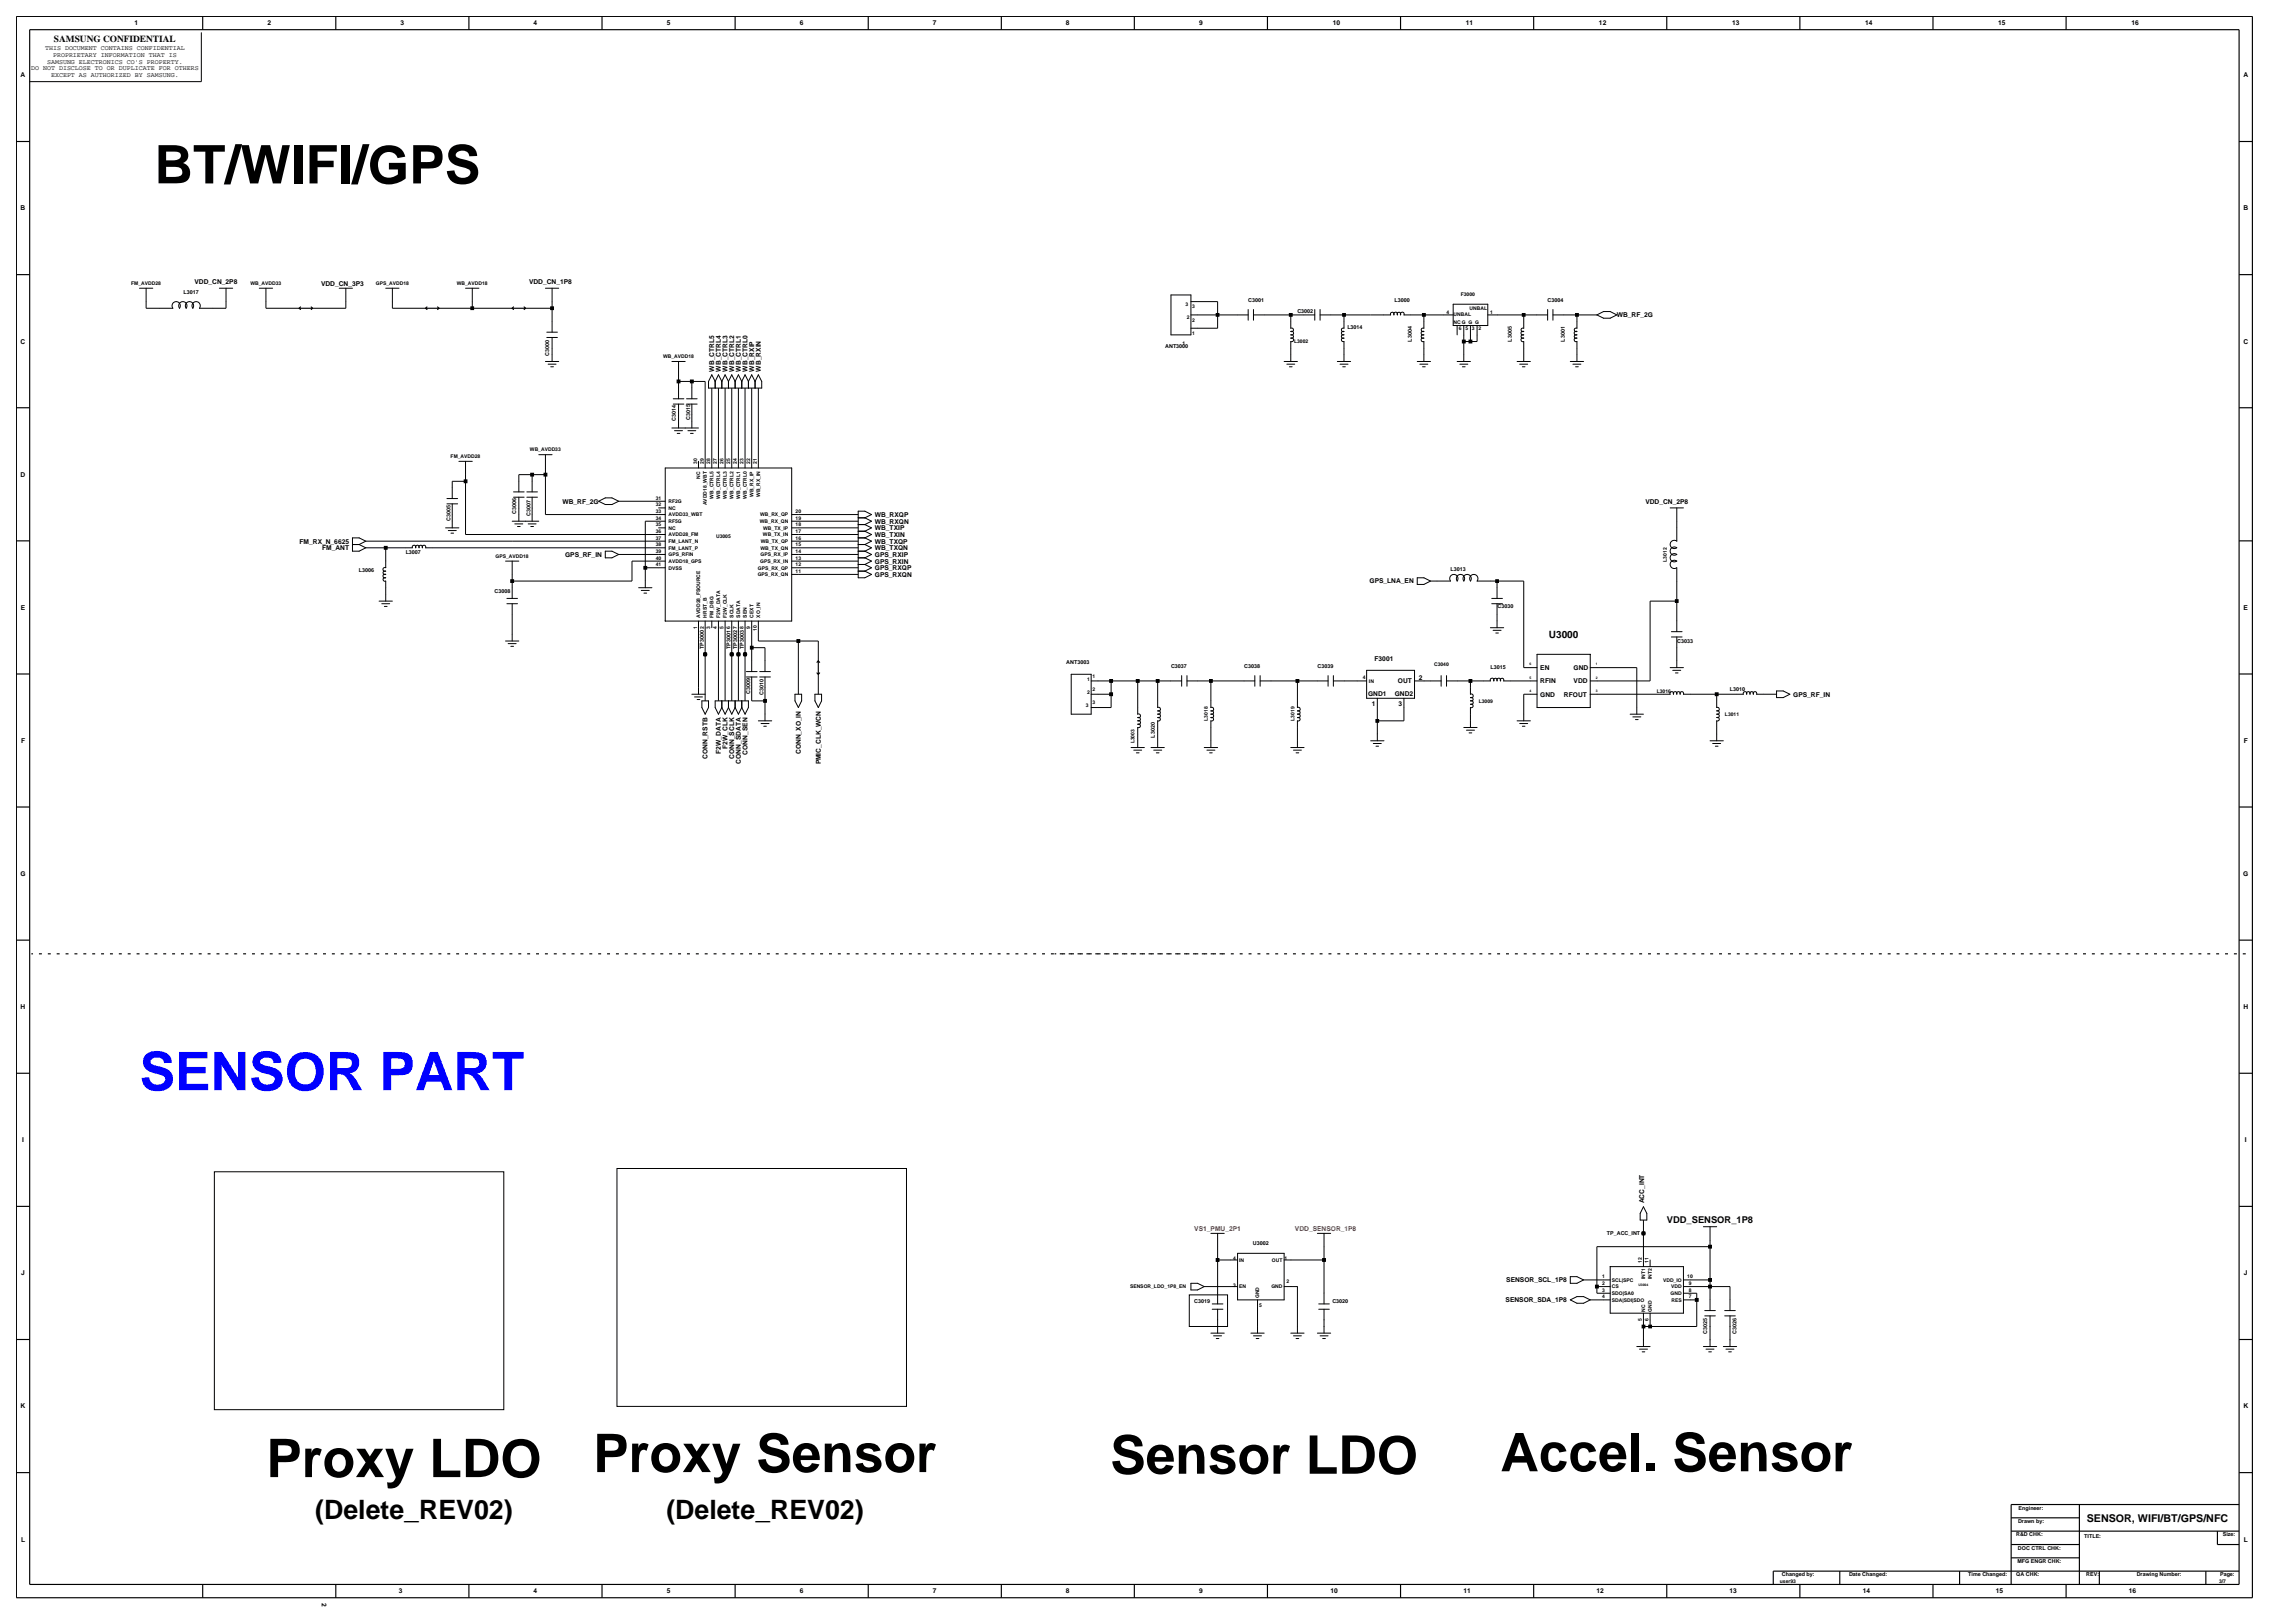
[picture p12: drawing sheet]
<svg xmlns="http://www.w3.org/2000/svg" width="420mm" height="297mm" viewBox="0 0 420 297" stroke-linecap="round" stroke-linejoin="round" font-family="sans-serif">
<defs><g id="words">
<g font-size="9.8">
<text x="28.3" y="33.6">BT/WIFI/GPS</text>
<text x="108.6" y="269.4">Proxy Sensor</text>
<text x="203.2" y="269.7">Sensor LDO</text>
<text x="274.6" y="269.2">Accel. Sensor</text>
<text x="48.7" y="270.3">Proxy LDO</text>
</g>
<text font-size="9.8" fill="#00f" x="25.5" y="199.5">SENSOR PART</text>
<g font-size="4.9">
<text x="57.7" y="278">(Delete_REV02)</text>
<text x="121.9" y="278">(Delete_REV02)</text>
</g>
<text font-size="2" x="381.9" y="278.4">SENSOR, WIFI/BT/GPS/NFC</text>
<text font-size="1.8" x="283.5" y="116.7">U3000</text>
<g font-size="1.7">
<text x="9.9" y="7.7">SAMSUNG CONFIDENTIAL</text>
<text x="305.1" y="223.9">VDD_SENSOR_1P8</text>
</g>
<g font-size="1.2">
<text x="24.6" y="4.7">1</text>
<text x="48.9" y="4.7">2</text>
<text x="73.3" y="4.7">3</text>
<text x="97.6" y="4.7">4</text>
<text x="122" y="4.7">5</text>
<text x="146.4" y="4.7">6</text>
<text x="170.7" y="4.7">7</text>
<text x="195.1" y="4.7">8</text>
<text x="219.4" y="4.7">9</text>
<text x="243.9" y="4.7">10</text>
<text x="268.3" y="4.7">11</text>
<text x="292.6" y="4.7">12</text>
<text x="317" y="4.7">13</text>
<text x="341.3" y="4.7">14</text>
<text x="365.7" y="4.7">15</text>
<text x="390.1" y="4.7">16</text>
<text x="8.2" y="9.2">THIS DOCUMENT CONTAINS CONFIDENTIAL</text>
<text x="8.6" y="11.6">SAMSUNG ELECTRONICS CO'S PROPERTY.</text>
<text x="9.7" y="10.4">PROPRIETARY INFORMATION THAT IS</text>
<text x="3.8" y="14.2">A</text>
<text x="5.7" y="12.8">DO NOT DISCLOSE TO OR DUPLICATE FOR OTHERS</text>
<text x="9.3" y="14.1">EXCEPT AS AUTHORIZED BY SAMSUNG.</text>
<text x="410.5" y="14.2">A</text>
<text x="3.8" y="38.5">B</text>
<text x="410.5" y="38.5">B</text>
<text x="35.6" y="52">VDD_CN_2P8</text>
<text x="58.7" y="52.3">VDD_CN_3P3</text>
<text x="96.8" y="52">VDD_CN_1P8</text>
<text x="295.9" y="58.1">WB_RF_2G</text>
<text x="3.8" y="62.9">C</text>
<text x="410.5" y="62.9">C</text>
<text x="130.7" y="68" transform="rotate(-90 130.7 68)">WB_CTRL5</text>
<text x="131.9" y="68" transform="rotate(-90 131.9 68)">WB_CTRL4</text>
<text x="133.1" y="68" transform="rotate(-90 133.1 68)">WB_CTRL3</text>
<text x="134.4" y="68" transform="rotate(-90 134.4 68)">WB_CTRL2</text>
<text x="135.6" y="68" transform="rotate(-90 135.6 68)">WB_CTRL1</text>
<text x="136.8" y="68" transform="rotate(-90 136.8 68)">WB_CTRL0</text>
<text x="138" y="68" transform="rotate(-90 138 68)">WB_RXIP</text>
<text x="139.2" y="68" transform="rotate(-90 139.2 68)">WB_RXIN</text>
<text x="3.8" y="87.2">D</text>
<text x="102.9" y="92.2">WB_RF_2G</text>
<text x="160.1" y="95.8">WB_RXQN</text>
<text x="160.1" y="94.6">WB_RXQP</text>
<text x="301.1" y="92.2">VDD_CN_2P8</text>
<text x="54.8" y="99.5">FM_RX_N_6625</text>
<text x="59" y="100.7">FM_ANT</text>
<text x="103.4" y="101.9">GPS_RF_IN</text>
<text x="160.1" y="101.9">GPS_RXIP</text>
<text x="160.1" y="100.7">WB_TXQN</text>
<text x="160.1" y="99.5">WB_TXQP</text>
<text x="160.1" y="98.2">WB_TXIN</text>
<text x="160.1" y="97">WB_TXIP</text>
<text x="160.1" y="105.5">GPS_RXQN</text>
<text x="160.1" y="104.3">GPS_RXQP</text>
<text x="160.1" y="103.1">GPS_RXIN</text>
<text x="250.6" y="106.8">GPS_LNA_EN</text>
<text x="3.8" y="111.6">E</text>
<text x="410.6" y="111.6">E</text>
<text x="251.6" y="120.9">F3001</text>
<text x="255.8" y="125">OUT</text>
<text x="259.7" y="124.4">2</text>
<text x="281.9" y="125">RFIN</text>
<text x="281.9" y="122.6">EN</text>
<text x="288" y="125">VDD</text>
<text x="288" y="122.6">GND</text>
<text x="250.4" y="127.3">GND1</text>
<text x="251.1" y="129.2">1</text>
<text x="255.2" y="127.3">GND2</text>
<text x="256" y="129.2">3</text>
<text x="281.9" y="127.5">GND</text>
<text x="286.2" y="127.5">RFOUT</text>
<text x="328.2" y="127.5">GPS_RF_IN</text>
<text x="3.8" y="135.9">F</text>
<text x="131.9" y="137.9" transform="rotate(-90 131.9 137.9)">F2W_DATA</text>
<text x="133.1" y="137.1" transform="rotate(-90 133.1 137.1)">F2W_CLK</text>
<text x="146.5" y="138" transform="rotate(-90 146.5 138)">CONN_XO_IN</text>
<text x="410.6" y="135.9">F</text>
<text x="129.5" y="138.9" transform="rotate(-90 129.5 138.9)">CONN_RSTB</text>
<text x="134.4" y="138.9" transform="rotate(-90 134.4 138.9)">CONN_SCLK</text>
<text x="135.6" y="139.8" transform="rotate(-90 135.6 139.8)">CONN_SDATA</text>
<text x="136.8" y="138.1" transform="rotate(-90 136.8 138.1)">CONN_SEN</text>
<text x="150.2" y="139.9" transform="rotate(-90 150.2 139.9)">PMIC_CLK_WCN</text>
<text x="3.7" y="160.3">G</text>
<text x="410.5" y="160.3">G</text>
<text x="3.8" y="184.7">H</text>
<text x="410.5" y="184.7">H</text>
<text x="4" y="209">I</text>
<text x="410.8" y="209">I</text>
<text x="300.9" y="220.2" transform="rotate(-90 300.9 220.2)">ACC_INT</text>
<text x="3.9" y="233.4">J</text>
<text x="410.6" y="233.4">J</text>
<text x="275.5" y="238.3">SENSOR_SDA_1P8</text>
<text x="275.7" y="234.6">SENSOR_SCL_1P8</text>
<text x="3.8" y="257.7">K</text>
<text x="410.5" y="257.7">K</text>
<text x="3.8" y="282.1">L</text>
<text x="410.6" y="282.1">L</text>
<text x="58.9" y="293.3" transform="rotate(90 58.9 293.3)">2</text>
<text x="73" y="291.5">3</text>
<text x="97.6" y="291.6">4</text>
<text x="122" y="291.6">5</text>
<text x="146.4" y="291.6">6</text>
<text x="170.7" y="291.6">7</text>
<text x="195.1" y="291.6">8</text>
<text x="219.4" y="291.6">9</text>
<text x="243.5" y="291.6">10</text>
<text x="267.8" y="291.6">11</text>
<text x="292.2" y="291.6">12</text>
<text x="316.5" y="291.6">13</text>
<text x="340.9" y="291.6">14</text>
<text x="365.2" y="291.6">15</text>
<text x="389.6" y="291.6">16</text>
</g>
<g font-size="1.2" fill="#f00">
<text x="218.6" y="225.2">VS1_PMU_2P1</text>
<text x="237" y="225.2">VDD_SENSOR_1P8</text>
</g>
<g font-size="1">
<text x="33.6" y="53.8">L3017</text>
<text x="228.4" y="55.2">C3001</text>
<text x="237.4" y="57.3">C3002</text>
<text x="255.2" y="55.2">L3000</text>
<text x="283.2" y="55.2">C3004</text>
<text x="100.5" y="65.1" transform="rotate(-90 100.5 65.1)">C3000</text>
<text x="213.2" y="63.7">ANT3000</text>
<text x="246.6" y="60.1">L3014</text>
<text x="258.4" y="62.5" transform="rotate(-90 258.4 62.5)">L3004</text>
<text x="276.6" y="62.5" transform="rotate(-90 276.6 62.5)">L3005</text>
<text x="286.4" y="62.5" transform="rotate(-90 286.4 62.5)">L3001</text>
<text x="123.7" y="77" transform="rotate(-90 123.7 77)">C3014</text>
<text x="126.3" y="76.8" transform="rotate(-90 126.3 76.8)">C3015</text>
<text x="82.5" y="95.4" transform="rotate(-90 82.5 95.4)">C3005</text>
<text x="94.4" y="94" transform="rotate(-90 94.4 94)">C3006</text>
<text x="97.1" y="94.5" transform="rotate(-90 97.1 94.5)">C3007</text>
<text x="74.2" y="101.5">L3007</text>
<text x="65.7" y="104.6">L3006</text>
<text x="265.4" y="104.6">L3013</text>
<text x="90.5" y="108.6">C3008</text>
<text x="274" y="111.3">C3030</text>
<text x="128.8" y="118.8" transform="rotate(-90 128.8 118.8)">TP3000</text>
<text x="133.7" y="118.8" transform="rotate(-90 133.7 118.8)">TP3001</text>
<text x="134.9" y="118.8" transform="rotate(-90 134.9 118.8)">TP3002</text>
<text x="136.1" y="118.8" transform="rotate(-90 136.1 118.8)">TP3003</text>
<text x="306.9" y="117.7">C3033</text>
<text x="195.1" y="121.5">ANT3003</text>
<text x="214.3" y="122.2">C3037</text>
<text x="227.7" y="122.2">C3038</text>
<text x="241.1" y="122.2">C3039</text>
<text x="272.8" y="122.4">L3015</text>
<text x="137.3" y="127" transform="rotate(-90 137.3 127)">C3009</text>
<text x="139.7" y="127.2" transform="rotate(-90 139.7 127.2)">C3010</text>
<text x="316.6" y="126.4">L3010</text>
<text x="211.4" y="135" transform="rotate(-90 211.4 135)">L3020</text>
<text x="229.3" y="227.8">U3002</text>
<text x="294.1" y="226">TP_ACC_INT</text>
<text x="218.6" y="238.5">C3019</text>
<text x="243.8" y="238.5">C3020</text>
<text x="312.4" y="244.1" transform="rotate(-90 312.4 244.1)">C3025</text>
<text x="317.8" y="244.1" transform="rotate(-90 317.8 244.1)">C3026</text>
<text x="369" y="281.1">R&amp;D CHK:</text>
<text x="369.3" y="278.7">Drawn by:</text>
<text x="369.4" y="276.3">Engineer:</text>
<text x="381.4" y="281.4">TITLE:</text>
<text x="406.8" y="281.1">Size:</text>
<text x="369.2" y="286">MFG ENGR CHK:</text>
<text x="369.3" y="283.6">DOC CTRL CHK:</text>
<text x="326.1" y="288.5">Changed by:</text>
<text x="338.4" y="288.5">Date Changed:</text>
<text x="360.2" y="288.5">Time Changed:</text>
<text x="369" y="288.5">QA CHK:</text>
<text x="381.8" y="288.5">REV:</text>
<text x="391" y="288.5">Drawing Number:</text>
<text x="406.3" y="288.5">Page:</text>
</g>
<g font-size=".9">
<text x="24" y="52.2">FM_AVDD28</text>
<text x="45.8" y="52.2">WB_AVDD33</text>
<text x="68.8" y="52.2">GPS_AVDD18</text>
<text x="83.6" y="52.2">WB_AVDD18</text>
<text x="217" y="55.9">3</text>
<text x="217.2" y="58.3">2</text>
<text x="218.2" y="58.8">2</text>
<text x="218.2" y="56.4">3</text>
<text x="264.7" y="57.4">4</text>
<text x="266" y="59.3">NC G G G</text>
<text x="266" y="57.9">UNBAL</text>
<text x="267.3" y="54.3">F3000</text>
<text x="269" y="56.6">UNBAL</text>
<text x="272.7" y="57.4">1</text>
<text x="121.3" y="65.6">WB_AVDD18</text>
<text x="216.4" y="63.1">1</text>
<text x="218.2" y="61.3">1</text>
<text x="236.8" y="62.8">L3002</text>
<text x="266.9" y="60.4">6</text>
<text x="268.2" y="60.4">5</text>
<text x="269.4" y="60.4">3</text>
<text x="270.6" y="60.4">2</text>
<text x="82.5" y="83.8">FM_AVDD28</text>
<text x="97" y="82.6">WB_AVDD33</text>
<text x="127.6" y="84.9" transform="rotate(-90 127.6 84.9)">30</text>
<text x="128.2" y="87.6" transform="rotate(-90 128.2 87.6)">NC</text>
<text x="128.8" y="84.9" transform="rotate(-90 128.8 84.9)">29</text>
<text x="130" y="84.9" transform="rotate(-90 130 84.9)">28</text>
<text x="131.2" y="84.9" transform="rotate(-90 131.2 84.9)">27</text>
<text x="132.4" y="84.9" transform="rotate(-90 132.4 84.9)">26</text>
<text x="133.6" y="84.9" transform="rotate(-90 133.6 84.9)">25</text>
<text x="134.9" y="84.9" transform="rotate(-90 134.9 84.9)">24</text>
<text x="136.1" y="84.9" transform="rotate(-90 136.1 84.9)">23</text>
<text x="137.3" y="84.9" transform="rotate(-90 137.3 84.9)">22</text>
<text x="138.5" y="84.9" transform="rotate(-90 138.5 84.9)">21</text>
<text x="120" y="93.9">33</text>
<text x="120" y="95.1">34</text>
<text x="120" y="91.4">31</text>
<text x="120" y="92.7">32</text>
<text x="122.3" y="94.5">AVDD33_WBT</text>
<text x="122.3" y="95.7">RF5G</text>
<text x="122.3" y="92.1">RF2G</text>
<text x="122.3" y="93.3">NC</text>
<text x="129.4" y="92.5" transform="rotate(-90 129.4 92.5)">AVDD18_WBT</text>
<text x="130.6" y="91.2" transform="rotate(-90 130.6 91.2)">WB_CTRL5</text>
<text x="131.8" y="91.2" transform="rotate(-90 131.8 91.2)">WB_CTRL4</text>
<text x="133" y="91.2" transform="rotate(-90 133 91.2)">WB_CTRL3</text>
<text x="134.2" y="91.2" transform="rotate(-90 134.2 91.2)">WB_CTRL2</text>
<text x="135.5" y="91.2" transform="rotate(-90 135.5 91.2)">WB_CTRL1</text>
<text x="136.7" y="91.2" transform="rotate(-90 136.7 91.2)">WB_CTRL0</text>
<text x="137.9" y="90.9" transform="rotate(-90 137.9 90.9)">WB_RX_IP</text>
<text x="139.1" y="95.7">WB_RX_QN</text>
<text x="139.1" y="91" transform="rotate(-90 139.1 91)">WB_RX_IN</text>
<text x="139.1" y="94.5">WB_RX_QP</text>
<text x="145.6" y="95.1">19</text>
<text x="145.6" y="93.9">20</text>
<text x="120" y="96.3">35</text>
<text x="120" y="97.5">36</text>
<text x="120" y="98.8">37</text>
<text x="120" y="100">38</text>
<text x="120" y="101.2">39</text>
<text x="122.3" y="96.9">NC</text>
<text x="122.3" y="98.1">AVDD28_FM</text>
<text x="122.3" y="99.4">FM_LANT_N</text>
<text x="122.3" y="100.6">FM_LANT_P</text>
<text x="122.3" y="101.8">GPS_RFIN</text>
<text x="131" y="98.4">U3005</text>
<text x="139.2" y="101.8">GPS_RX_IP</text>
<text x="139.2" y="100.6">WB_TX_QN</text>
<text x="139.2" y="99.4">WB_TX_QP</text>
<text x="139.6" y="98.1">WB_TX_IN</text>
<text x="139.7" y="96.9">WB_TX_IP</text>
<text x="145.6" y="101.2">14</text>
<text x="145.6" y="100">15</text>
<text x="145.6" y="98.8">16</text>
<text x="145.6" y="97.5">17</text>
<text x="145.6" y="96.3">18</text>
<text x="90.7" y="102.1">GPS_AVDD18</text>
<text x="120" y="102.4">40</text>
<text x="120" y="103.6">41</text>
<text x="122.3" y="103">AVDD18_GPS</text>
<text x="122.3" y="104.2">DVSS</text>
<text x="138.7" y="105.4">GPS_RX_QN</text>
<text x="138.7" y="104.2">GPS_RX_QP</text>
<text x="139.1" y="103">GPS_RX_IN</text>
<text x="145.6" y="104.8">11</text>
<text x="145.6" y="103.6">12</text>
<text x="145.6" y="102.4">13</text>
<text x="305.1" y="102.8" transform="rotate(-90 305.1 102.8)">L3012</text>
<text x="128.2" y="113" transform="rotate(-90 128.2 113)">AVDD28_FSOURCE</text>
<text x="129.4" y="113" transform="rotate(-90 129.4 113)">HRST_B</text>
<text x="130.6" y="113" transform="rotate(-90 130.6 113)">FM_DBG</text>
<text x="131.8" y="113" transform="rotate(-90 131.8 113)">F2W_DATA</text>
<text x="133" y="113" transform="rotate(-90 133 113)">F2W_CLK</text>
<text x="134.2" y="113" transform="rotate(-90 134.2 113)">SCLK</text>
<text x="135.5" y="113" transform="rotate(-90 135.5 113)">SDATA</text>
<text x="136.7" y="113" transform="rotate(-90 136.7 113)">SEN</text>
<text x="137.9" y="113" transform="rotate(-90 137.9 113)">CEXT</text>
<text x="139.1" y="113" transform="rotate(-90 139.1 113)">XO_IN</text>
<text x="127.6" y="115.1" transform="rotate(-90 127.6 115.1)">1</text>
<text x="128.8" y="115.1" transform="rotate(-90 128.8 115.1)">2</text>
<text x="130" y="115.1" transform="rotate(-90 130 115.1)">3</text>
<text x="131.2" y="115.1" transform="rotate(-90 131.2 115.1)">4</text>
<text x="132.4" y="115.1" transform="rotate(-90 132.4 115.1)">5</text>
<text x="133.6" y="115.1" transform="rotate(-90 133.6 115.1)">6</text>
<text x="134.9" y="115.1" transform="rotate(-90 134.9 115.1)">7</text>
<text x="136.1" y="115.1" transform="rotate(-90 136.1 115.1)">8</text>
<text x="137.3" y="115.1" transform="rotate(-90 137.3 115.1)">9</text>
<text x="138.5" y="115.4" transform="rotate(-90 138.5 115.4)">10</text>
<text x="198.9" y="124.5">1</text>
<text x="199.9" y="124">1</text>
<text x="249.4" y="124.3">4</text>
<text x="250.5" y="124.9">IN</text>
<text x="262.4" y="121.9">C3040</text>
<text x="198.7" y="129.4">3</text>
<text x="198.9" y="127">2</text>
<text x="199.9" y="126.5">2</text>
<text x="199.9" y="128.9">3</text>
<text x="221" y="131.9" transform="rotate(-90 221 131.9)">L3018</text>
<text x="236.9" y="131.9" transform="rotate(-90 236.9 131.9)">L3019</text>
<text x="270.6" y="128.6">L3009</text>
<text x="303.2" y="126.7">L3016</text>
<text x="315.7" y="131">L3011</text>
<text x="207.7" y="136" transform="rotate(-90 207.7 136)">L3003</text>
<text x="225.7" y="230.6">4</text>
<text x="226.8" y="230.9">IN</text>
<text x="232.8" y="230.9">OUT</text>
<text x="235.1" y="230.6">1</text>
<text x="293.2" y="233.9">1</text>
<text x="300.5" y="231.1" transform="rotate(-90 300.5 231.1)">12</text>
<text x="301.7" y="231.1" transform="rotate(-90 301.7 231.1)">11</text>
<text x="308.8" y="233.9">10</text>
<text x="206.8" y="235.8">SENSOR_LDO_1P8_EN</text>
<text x="225.7" y="235.4">3</text>
<text x="226.8" y="235.8">EN</text>
<text x="230.4" y="239.1">5</text>
<text x="230.5" y="237.6" transform="rotate(-90 230.5 237.6)">GND</text>
<text x="232.7" y="235.8">GND</text>
<text x="235.4" y="234.8">2</text>
<text x="293.2" y="235.2">2</text>
<text x="293.2" y="236.4">3</text>
<text x="293.2" y="237.6">4</text>
<text x="295" y="235.8">CS</text>
<text x="295" y="237">SDO|SA0</text>
<text x="295" y="238.2">SDA|SDI|SDO</text>
<text x="295" y="234.5">SCL|SPC</text>
<text x="301.1" y="240" transform="rotate(-90 301.1 240)">NC</text>
<text x="301.1" y="234.1" transform="rotate(-90 301.1 234.1)">INT1</text>
<text x="302.3" y="240" transform="rotate(-90 302.3 240)">GND</text>
<text x="302.3" y="234.1" transform="rotate(-90 302.3 234.1)">INT2</text>
<text x="304.3" y="234.5">VDD_IO</text>
<text x="305.7" y="237">GND</text>
<text x="305.8" y="235.8">VDD</text>
<text x="305.9" y="238.2">RES</text>
<text x="309" y="235.2">9</text>
<text x="309" y="237.6">7</text>
<text x="309" y="236.4">8</text>
<text x="300.5" y="241.8" transform="rotate(-90 300.5 241.8)">5</text>
<text x="301.7" y="241.8" transform="rotate(-90 301.7 241.8)">6</text>
<text x="325.7" y="289.6">user93</text>
<text x="406.1" y="289.6">3/7</text>
</g>
<g font-size=".6">
<text x="279.9" y="124.2">5</text>
<text x="279.9" y="121.8">6</text>
<text x="292.1" y="121.8">1</text>
<text x="292.1" y="124.2">2</text>
<text x="279.9" y="126.7">4</text>
<text x="292.1" y="126.7">3</text>
<text x="299.9" y="235.3">U3004</text>
</g>
</g></defs>
<!-- layer: MFD Layer /idea/tmp/Extended-Print.kanghwan.lee.sheet3.5.mfd -->
<g fill="none" stroke="#000" stroke-width=".18">
<path d="M36.8 5.9v9h-31.4M25.5 52.7h2.5M26.7 52.7v3.7h4.9a.76 .76 0 0 1 .1-1 .76 .76 0 0 1 1.1 0 .76 .76 0 0 1 .1 1 .76 .76 0 0 1 .1-1 .76 .76 0 0 1 1 0 .76 .76 0 0 1 .1 1 .76 .76 0 0 1 .1-1 .76 .76 0 0 1 1 0 .76 .76 0 0 1 .1 1 .76 .76 0 0 1 .1-1 .76 .76 0 0 1 1 0 .76 .76 0 0 1 .1 1h4.9v-3.7M40.1 52.7h2.5M47.4 52.7h2.5M48.7 52.7v3.7h6.1M62.1 52.7h2.4M63.3 52.7v3.7h-6.1M70.6 52.7h2.4M71.8 52.7v3.7h6.1M80.3 56.4h13.4M85.2 52.7h2.4"/>
<path d="M86.4 52.7v3.7M96.2 56.4h4.8M99.8 52.7h2.5M101 52.7v8.1M214.3 54h3.6v7.3h-3.6zM217.9 55.2h4.9v4.9h-4.9M217.9 57.6h10.5M228.4 56.6v2M229.4 57.6h11.2M229.4 56.6v2M236.2 57.6v2.5a.33 .33 0 0 1 .5 .3 .33 .33 0 0 1-.5 .2 .35 .35 0 0 1 .5 .4 .35 .35 0 0 1-.5 .3 .33 .33 0 0 1 .5 .3 .33 .33 0 0 1-.5 .3 .35 .35 0 0 1 .5 .3 .35 .35 0 0 1-.5 .3v3.6M240.6 56.6v2"/>
<path d="M241.6 57.6h12.9a.34 .34 0 0 1 .3-.5 .34 .34 0 0 1 .3 .5 .35 .35 0 0 1 .3-.5 .35 .35 0 0 1 .3 .5 .33 .33 0 0 1 .3-.5 .33 .33 0 0 1 .3 .5 .35 .35 0 0 1 .3-.5 .35 .35 0 0 1 .3 .5h9M241.6 56.6v2M246 57.6v2.5a.33 .33 0 0 0-.5 .3 .33 .33 0 0 0 .5 .3 .34 .34 0 0 0-.5 .3 .34 .34 0 0 0 .5 .3 .34 .34 0 0 0-.5 .3 .34 .34 0 0 0 .5 .3M260.6 57.6v2.5M265.9 55.7h6.4v3.9h-6.4zM266.7 59.6v1.7M267.9 59.6v6.5M269.1 59.6v2.9M270.3 59.6v2.9h-2.4M272.3 57.6h10.9M278.9 57.6v2.5a.33 .33 0 0 0-.5 .3 .33 .33 0 0 0 .5 .2 .36 .36 0 0 0-.6 .4 .35 .35 0 0 0 .6 .3 .33 .33 0 0 0-.5 .3 .33 .33 0 0 0 .5 .3 .35 .35 0 0 0-.6 .3 .35 .35 0 0 0 .6 .3v3.6M283.2 56.6v2"/>
<path d="M284.2 57.6h8M284.2 56.6v2M288.6 57.6v2.5a.33 .33 0 0 0-.5 .3 .33 .33 0 0 0 .5 .2 .35 .35 0 0 0-.5 .4 .35 .35 0 0 0 .5 .3 .33 .33 0 0 0-.5 .3 .33 .33 0 0 0 .5 .3 .35 .35 0 0 0-.5 .3 .35 .35 0 0 0 .5 .3v3.6M292.2 57.6l1.3-.6h1.2l1.2 .6-1.2 .6h-1.2zM99.8 66.1h2.5M100.1 61.8h1.9M100.1 60.8h1.9M100.3 66.6h1.5M100.8 67.1h.5M101 61.8v4.3M123 78.3h4.8M123 66.1h2.4"/>
<path d="M123.2 73.9h1.9M123.2 73h1.9M123.4 78.8h1.5M123.9 79.3h.5M124.2 66.1v6.9M124.2 73.9v4.4M124.2 69.8h4.8v15.8M125.6 73.9h2M125.6 73h2M125.9 78.8h1.4M126.4 79.3h.5M126.6 69.8v3.2"/>
<path d="M126.6 73.9v4.4M130.3 71v14.6M130.9 69.8l-.6-1.2-.6 1.2v1.2h9.7v-1.2l-.6-1.2-.6 1.2M130.9 69.8v1.2M130.9 69.8l.6-1.2 .6 1.2M131.5 71v14.6M132.1 69.8v1.2M132.1 69.8l.6-1.2 .6 1.2M132.7 71v14.6M133.3 69.8v1.2M133.3 69.8l.6-1.2 .6 1.2M133.9 71v14.6"/>
<path d="M134.5 69.8v1.2M134.5 69.8l.6-1.2 .6 1.2M135.1 71v14.6M135.7 69.8v1.2M135.7 69.8l.6-1.2 .7 1.2M136.3 71v14.6M137 69.8l.6-1.2 .6 1.2M137 69.8v1.2M137.6 71v14.6M138.2 69.8v1.2M138.8 71v14.6M235 66.1h2.4"/>
<path d="M235.5 66.6h1.4M236 67.1h.5M244.7 66.1h2.5M245.2 66.6h1.5M245.7 67.1h.5M246 61.9a.34 .34 0 0 0-.5 .3 .34 .34 0 0 0 .5 .3v3.6M259.4 66.1h2.4M259.8 66.6h1.5M260.3 67.1h.5M260.6 61.3a.34 .34 0 0 0-.5 .3 .34 .34 0 0 0 .5 .3M260.6 60.1a.34 .34 0 0 0-.5 .3 .34 .34 0 0 0 .5 .3M260.6 61.9a.35 .35 0 0 0-.5 .3 .35 .35 0 0 0 .5 .3v3.6"/>
<path d="M260.6 60.6a.35 .35 0 0 0-.5 .4 .35 .35 0 0 0 .5 .3M266.7 66.1h2.4M267.2 66.6h1.4M267.6 67.1h.5M277.6 66.1h2.5M278.1 66.6h1.5M278.6 67.1h.5M287.4 66.1h2.4M287.8 66.6h1.5M288.3 67.1h.5M64.5 99.6h1.2M65.7 99.6l1.2 .6"/>
<path d="M66.9 99l-1.2-.6h-1.2v2.5h1.2l1.2-.7M66.9 99l-1.2 .6M66.9 99h54.8M81.5 96.6h2.5M81.8 92.2h1.9M81.8 91.2h1.9M82 97.1h1.5M82.5 97.6h.5M82.8 92.2v4.4M84 84.4h2.4M85.2 84.4v13.4h36.5M85.2 88.1h-2.4v3.1"/>
<path d="M93.7 95.4h4.9M94 91h1.9M94 90h1.9M94.2 95.9h1.5M94.7 96.3h.5M95 91v4.4M96.4 91h2M96.4 90h2M96.7 95.9h1.4M97.1 96.3h.5M97.4 86.9v3.1M97.4 91v4.4"/>
<path d="M98.6 83.2h2.4M99.8 86.9h-4.8v3.1M99.8 83.2v11h21.9M109.6 91.7l1.2-.6h1.2l1.2 .6-1.2 .6h-1.2zM113.2 91.7h8.5M120.5 92.9h1.2M120.5 96.6h1.2M121.7 95.4h-3.6v12.1M121.7 85.6h23.2v28h-23.2zM127.8 84.4v1.2M144.9 95.4h12.2M144.9 96.6h12.2"/>
<path d="M144.9 97.8h12.2M144.9 99h12.2M144.9 94.2h12.2M157.1 96h1.2M157.1 94.8h1.2M157.1 98.4h1.2M157.1 97.2h1.2M157.1 99.6h1.2M158.3 94.8l1.2-.6-1.2-.7h-1.2v12.2h1.2l1.2-.6-1.2-.6M158.3 94.8l1.2 .6-1.2 .6M158.3 97.2l1.2 .6-1.2 .6M158.3 96l1.2 .6-1.2 .6"/>
<path d="M158.3 98.4l1.2 .6-1.2 .6M158.3 99.6l1.2 .6-1.2 .7M305.6 92.9h2.5M306.9 92.9v6.1a.76 .76 0 0 0-1.1 .1 .76 .76 0 0 0 0 1 .76 .76 0 0 0 1.1 .1 .76 .76 0 0 0-1.1 .1 .76 .76 0 0 0 0 1.1 .76 .76 0 0 0 1.1 .1M66.9 100.2h8.6M69.4 110h2.4M69.9 110.5h1.4M70.3 111h.5M70.6 100.2v3.7a.35 .35 0 0 0-.5 .3 .35 .35 0 0 0 .5 .3 .33 .33 0 0 0-.5 .3 .33 .33 0 0 0 .5 .3 .35 .35 0 0 0-.5 .3 .35 .35 0 0 0 .5 .3 .34 .34 0 0 0-.5 .3 .34 .34 0 0 0 .5 .3v3.7M75.5 100.2a.34 .34 0 0 1 .3-.4 .34 .34 0 0 1 .3 .4 .33 .33 0 0 1 .3-.4 .33 .33 0 0 1 .3 .4 .34 .34 0 0 1 .3-.4 .34 .34 0 0 1 .3 .4 .33 .33 0 0 1 .3-.4 .33 .33 0 0 1 .3 .4h43.8M92.5 102.7h2.5M92.5 117.3h2.5"/>
<path d="M92.8 110.5h1.9M92.8 109.5h1.9M93 117.8h1.5M93.5 118.3h.5M93.7 102.7v6.8M93.7 110.5v6.8M110.8 100.9h1.2l1.2 .6-1.2 .6h-1.2zM113.2 101.5h8.5M116.9 107.5h2.4M117.4 108h1.4M117.8 108.5h.5M118.1 103.9h3.6"/>
<path d="M121.7 102.7h-6v3.6h-22M127.8 113.6v13.4M129 113.6v14.7M130.3 113.6v1.3M131.5 113.6v14.7M132.7 113.6v14.7M133.9 113.6v14.7M135.1 113.6v14.7M136.3 113.6v14.7M137.6 113.6v9.3M137.6 118.5h2.4v4.4M138.8 113.6v3.7h11v3.6"/>
<path d="M144.9 102.7h12.2M144.9 100.2h12.2M144.9 101.5h12.2M144.9 103.9h12.2M144.9 105.1h12.2M146.1 117.3v9.7M157.1 104.5h1.2M157.1 103.3h1.2M157.1 100.9h1.2M157.1 102.1h1.2M158.3 103.3l1.2 .6-1.2 .6M158.3 102.1l1.2 .6-1.2 .6"/>
<path d="M158.3 100.9l1.2 .6-1.2 .6M259.4 105.7h1.2l1.2 .6-1.2 .6h-1.2zM261.8 106.3h3.7a.76 .76 0 0 1 .1-1 .76 .76 0 0 1 1 0 .76 .76 0 0 1 .1 1 .76 .76 0 0 1 .1-1 .76 .76 0 0 1 1 0 .76 .76 0 0 1 .1 1 .76 .76 0 0 1 .1-1 .76 .76 0 0 1 1 0 .76 .76 0 0 1 .1 1 .76 .76 0 0 1 .1-1 .76 .76 0 0 1 1 0 .76 .76 0 0 1 .1 1h8.6v15.9h2.4M272.8 114.9h2.4M273 110.5h2M273 109.5h2M273.2 115.3h1.5M273.7 115.8h.5M274 106.3v3.2M274 110.5v4.4M281.3 119.7h9.7v9.8h-9.7zM305.9 115.6h1.9"/>
<path d="M305.9 116.6h1.9M306.9 110h-4.9v14.6h-11M306.9 116.6v5.6M306.9 101.5a.76 .76 0 0 0-1.1 0 .76 .76 0 0 0 0 1.1 .76 .76 0 0 0 1.1 .1 .76 .76 0 0 0-1.1 .1 .76 .76 0 0 0 0 1 .76 .76 0 0 0 1.1 .1v11.7M126.6 127h2.4M127.1 127.5h1.5M127.6 128h.5M128.4 128.3h1.3v1.2l-.7 1.2-.6-1.2zM132.1 129.5l-.6 1.2-.6-1.2v-1.2h6.1v1.2l-.7 1.2-.6-1.2M132.1 128.3v1.2M132.1 129.5l.6 1.2 .6-1.2M133.3 128.3v1.2"/>
<path d="M133.3 129.5l.6 1.2 .6-1.2M134.5 128.3v1.2M134.5 129.5l.6 1.2 .6-1.2M135.7 128.3v1.2M136.6 123.9h2M136.6 122.9h2M137.6 123.9v4.4h2.4M138.8 131.9h2.4M139 123.9h2M139 122.9h2M139.3 132.4h1.4M139.8 132.9h.4"/>
<path d="M140 123.9v8M145.5 127h1.2v1.3l-.6 1.2-.6-1.2zM149.1 127h1.3v1.3l-.6 1.2-.7-1.2zM149.8 123.4v3.6M196 123.4h3.7v7.3h-3.7zM199.7 124.6h16.6M199.7 127h3.6M203.3 124.6v4.9h-3.6M207 136.8h2.4M207.5 137.3h1.4M208 137.8h.5M208.2 124.6v6.1a.35 .35 0 0 1 .5 .3 .35 .35 0 0 1-.5 .3 .34 .34 0 0 1 .5 .3 .34 .34 0 0 1-.5 .3 .35 .35 0 0 1 .5 .3 .35 .35 0 0 1-.5 .3"/>
<path d="M208.2 132.5a.34 .34 0 0 1 .5 .3 .34 .34 0 0 1-.5 .3v3.7M210.6 136.8h2.5M211.1 137.3h1.5M211.6 137.8h.5M211.9 124.6v4.9a.35 .35 0 0 1 .5 .3 .35 .35 0 0 1-.5 .3 .33 .33 0 0 1 .5 .3 .33 .33 0 0 1-.5 .3 .35 .35 0 0 1 .5 .3 .35 .35 0 0 1-.5 .3 .34 .34 0 0 1 .5 .3 .34 .34 0 0 1-.5 .3v4.9M216.3 123.6v2M217.2 124.6h12.4M217.2 123.6v2M220.4 136.8h2.4M220.9 137.3h1.4M221.4 137.8h.4M221.6 130.7a.35 .35 0 0 1 .5 .3 .35 .35 0 0 1-.5 .3 .34 .34 0 0 1 .5 .3 .34 .34 0 0 1-.5 .3"/>
<path d="M221.6 124.6v4.9a.35 .35 0 0 1 .5 .3 .35 .35 0 0 1-.5 .3 .34 .34 0 0 1 .5 .3 .34 .34 0 0 1-.5 .3M221.6 131.9v4.9M229.6 123.6v2M230.6 124.6h12.4M230.6 123.6v2M236.2 136.8h2.5M236.7 137.3h1.5M237.2 137.8h.5M237.4 124.6v4.9a.35 .35 0 0 1 .5 .3 .35 .35 0 0 1-.5 .3 .34 .34 0 0 1 .5 .3 .34 .34 0 0 1-.5 .3 .35 .35 0 0 1 .5 .3 .35 .35 0 0 1-.5 .3 .34 .34 0 0 1 .5 .3 .34 .34 0 0 1-.5 .3v4.9M243 123.6v2M244 124.6h6.1M244 123.6v2"/>
<path d="M250.1 122.7h8.8v5.1h-8.8zM250.8 135.6h2.5M251.3 136h1.5M251.8 136.5h.5M252.1 127.8v7.8M256.9 127.8v4.1h-4.8M258.9 124.6h4.8M263.7 123.6v2M264.7 124.6h8.1a.35 .35 0 0 1 .3-.5 .35 .35 0 0 1 .3 .5M264.7 123.6v2M267.9 133.1h2.4M268.4 133.6h1.4"/>
<path d="M268.9 134.1h.4M269.1 127a.35 .35 0 0 1 .5 .3 .35 .35 0 0 1-.5 .4 .34 .34 0 0 1 .5 .2 .34 .34 0 0 1-.5 .3 .35 .35 0 0 1 .5 .4 .35 .35 0 0 1-.5 .3 .34 .34 0 0 1 .5 .3 .34 .34 0 0 1-.5 .3v3.6M269.1 124.6v2.4M273.4 124.6a.34 .34 0 0 1 .3-.5 .34 .34 0 0 1 .3 .5 .35 .35 0 0 1 .3-.5 .35 .35 0 0 1 .3 .5M274.6 124.6a.34 .34 0 0 1 .3-.5 .34 .34 0 0 1 .3 .5h6.1M277.6 131.9h2.5M278.1 132.4h1.5M278.6 132.9h.5M281.3 127h-2.4v4.9M291 122.2h8.5v8.5M291 127h14.6M298.3 130.7h2.5"/>
<path d="M298.8 131.2h1.5M299.3 131.7h.5M305.6 127a.34 .34 0 0 1 .3-.4 .34 .34 0 0 1 .3 .4 .34 .34 0 0 1 .4-.4 .34 .34 0 0 1 .3 .4 .33 .33 0 0 1 .3-.4 .33 .33 0 0 1 .3 .4M305.6 122.2h2.5M306.1 122.7h1.5M306.6 123.1h.5M307.5 127a.33 .33 0 0 1 .3-.4 .33 .33 0 0 1 .3 .4h10.9a.34 .34 0 0 1 .4-.4 .34 .34 0 0 1 .3 .4 .33 .33 0 0 1 .3-.4 .33 .33 0 0 1 .3 .4 .34 .34 0 0 1 .3-.4 .34 .34 0 0 1 .3 .4 .33 .33 0 0 1 .3-.4 .33 .33 0 0 1 .3 .4h3.6M312.9 135.6h2.5M313.4 136h1.5M313.9 136.5h.5M314.2 130.7a.34 .34 0 0 1 .4 .3 .34 .34 0 0 1-.4 .3 .34 .34 0 0 1 .4 .3 .34 .34 0 0 1-.4 .3v3.7M314.2 127v2.5a.34 .34 0 0 1 .4 .3 .34 .34 0 0 1-.4 .3 .34 .34 0 0 1 .4 .3 .34 .34 0 0 1-.4 .3"/>
<path d="M325.1 126.4h1.2l1.3 .6-1.3 .7h-1.2zM39.2 214.4h53v43.6h-53zM112.9 213.8h53v43.6h-53zM217.6 236.9h7v5.8h-7zM217.9 234.8h1.3l1.2 .6-1.2 .6h-1.3zM220.4 235.4h6.1M221.6 225.7h2.4M221.8 238.6h2M221.8 239.6h2M222.8 225.7v12.9M222.8 239.6v4.3M222.8 230.6h3.7"/>
<path d="M226.5 229.3h8.5v8.6h-8.5zM230.1 237.9v6M235 235.4h2.4v8.5M235 230.6h7.3M241.1 225.7h2.4M241.3 238.6h2M241.3 239.6h2M242.3 225.7v12.9M242.3 239.6v4.3M287.4 233.6h1.2l1.2 .6-1.2 .6h-1.2zM287.4 237.9l1.2-.6h1.2l1.2 .6-1.2 .6h-1.2zM289.8 234.2h4.9"/>
<path d="M291 237.9h3.7M292.2 235.4h2.5M294.7 231.8h13.4v8.5h-13.4zM300.8 223.3v8.5M300.8 220.8l.6 1.2v1.3h-1.2v-1.3zM302 230.6v1.2M308.1 234.2h4.8M308.1 235.4h8.5v4.4M308.1 236.6h2.4v6.1h-9.7M308.1 237.9h2.4M311.7 224.5h2.5M312 239.8h1.9"/>
<path d="M312.9 224.5v15.3M312.9 228.1h-20.7v8.5h2.5M315.6 239.8h2M221.6 243.9h2.4M222.1 244.4h1.5M222.6 244.9h.5M228.9 243.9h2.5M229.4 244.4h1.5M229.9 244.9h.5M236.2 243.9h2.5M236.7 244.4h1.5M237.2 244.9h.5"/>
<path d="M241.1 243.9h2.4M241.6 244.4h1.4M242.1 244.9h.5M299.5 246.4h2.5M300 246.9h1.5M300.5 247.4h.5M300.8 240.3v6.1M302 240.3v2.4M311.7 246.4h2.5M312 240.8h1.9M312.2 246.9h1.5M312.7 247.4h.5"/>
<path d="M312.9 240.8v5.6M315.4 246.4h2.4M315.6 240.8h2M315.9 246.9h1.4M316.4 247.4h.4M316.6 240.8v5.6"/>
<circle cx="129" cy="119.7" r=".3"/>
<circle cx="133.9" cy="119.7" r=".3"/>
<circle cx="135.1" cy="119.7" r=".3"/>
<circle cx="136.3" cy="119.7" r=".3"/>
<circle cx="300.8" cy="225.7" r=".3"/>
</g>
<g fill="none" stroke="#000" stroke-width=".21">
<path d="M3 3h409.2v289.4h-409.2zM5.4 5.4h404.4v284.5h-404.4zM37.1 3v2.4M61.5 3v2.4M85.8 3v2.4M110.2 3v2.4M134.5 3v2.4M158.9 3v2.4M183.3 3v2.4M207.6 3v2.4M232 3v2.4M256.3 3v2.4"/>
<path d="M280.7 3v2.4M305 3v2.4M329.4 3v2.4M353.7 3v2.4M378.1 3v2.4M3 25.9h2.4M409.8 25.9h2.4M3 50.3h2.4M54.8 56.4h2.4M54.8 56.4l.2 .2M55 56.2l-.2 .2M57 56.2l.2 .2"/>
<path d="M57.2 56.4l-.2 .2M77.9 56.4h2.4M77.9 56.4l.2 .2M78.1 56.2l-.2 .2M80.1 56.2l.2 .2M80.3 56.4l-.2 .2M93.7 56.4h2.5M93.7 56.4l.3 .2M94 56.2l-.3 .2M95.9 56.2l.3 .2M96.2 56.4l-.3 .2M409.8 50.3h2.4"/>
<path d="M3 74.6h2.4M409.8 74.6h2.4M3 99h2.4M409.8 99h2.4M3 123.3h2.4M149.5 123.1l.3 .3M149.8 120.9v2.5M149.8 120.9l.2 .3M149.8 120.9l-.3 .3M150 123.1l-.2 .3M409.8 123.3h2.4M3 147.7h2.4"/>
<path d="M409.8 147.7h2.4M3 172h2.4M409.8 172h2.4M3 196.4h2.4M409.8 196.4h2.4M3 220.8h2.4M409.8 220.8h2.4M3 245.1h2.4M409.8 245.1h2.4M3 269.5h2.4M368.1 277.7h12.4M380.5 275.3v14.6"/>
<path d="M409.8 269.5h2.4M409.8 275.3h-41.7v14.6M37.1 289.9v2.5M61.5 289.9v2.5M85.8 289.9v2.5M110.2 289.9v2.5M134.5 289.9v2.5M158.9 289.9v2.5M183.3 289.9v2.5M207.6 289.9v2.5M232 289.9v2.5M256.3 289.9v2.5"/>
<path d="M280.7 289.9v2.5M305 289.9v2.5M329.4 289.9v2.5M336.7 287.5v2.4M353.7 289.9v2.5M358.6 287.5v2.4M368.1 280.2h41.7M368.1 282.6h12.4M368.1 285.1h12.4M378.1 289.9v2.5M384.2 287.5v2.4M403.7 287.5v2.4"/>
<path d="M405.8 280.2v2.4h4M409.8 287.5h-85.3v2.4"/>
</g>
<g fill="#000" stroke="#000" stroke-width=".21">
<path d="M86.2 56.2h.5v.4h-.5z" fill-rule="evenodd"/>
<path d="M100.8 56.2h.5v.4h-.5z" fill-rule="evenodd"/>
<path d="M222.6 57.4h.5v.5h-.5z" fill-rule="evenodd"/>
<path d="M236 57.4h.5v.5h-.5z" fill-rule="evenodd"/>
<path d="M245.7 57.4h.5v.5h-.5z" fill-rule="evenodd"/>
<path d="M260.3 57.4h.5v.5h-.5z" fill-rule="evenodd"/>
<path d="M278.6 57.4h.5v.5h-.5z" fill-rule="evenodd"/>
<path d="M288.3 57.4h.5v.5h-.5z" fill-rule="evenodd"/>
<path d="M123.9 69.6h.5v.4h-.5z" fill-rule="evenodd"/>
<path d="M126.4 69.6h.5v.4h-.5z" fill-rule="evenodd"/>
<path d="M267.6 62.2h.5v.5h-.5z" fill-rule="evenodd"/>
<path d="M268.9 62.2h.4v.5h-.4z" fill-rule="evenodd"/>
<path d="M85 87.8h.4v.5h-.4z" fill-rule="evenodd"/>
<path d="M97.1 86.6h.5v.5h-.5z" fill-rule="evenodd"/>
<path d="M99.6 86.6h.5v.5h-.5z" fill-rule="evenodd"/>
<path d="M70.3 100h.5v.5h-.5z" fill-rule="evenodd"/>
<path d="M93.5 106.1h.5v.5h-.5z" fill-rule="evenodd"/>
<path d="M117.8 103.7h.5v.4h-.5z" fill-rule="evenodd"/>
<path d="M128.8 119.5h.5v.5h-.5z" fill-rule="evenodd"/>
<path d="M133.7 119.5h.5v.5h-.5z" fill-rule="evenodd"/>
<path d="M134.9 119.5h.5v.5h-.5z" fill-rule="evenodd"/>
<path d="M136.1 119.5h.5v.5h-.5z" fill-rule="evenodd"/>
<path d="M137.3 118.3h.5v.5h-.5z" fill-rule="evenodd"/>
<path d="M145.9 117.1h.4v.4h-.4z" fill-rule="evenodd"/>
<path d="M273.7 106.1h.5v.5h-.5z" fill-rule="evenodd"/>
<path d="M306.6 109.7h.5v.5h-.5z" fill-rule="evenodd"/>
<path d="M139.8 128h.4v.5h-.4z" fill-rule="evenodd"/>
<path d="M203.1 126.8h.5v.5h-.5z" fill-rule="evenodd"/>
<path d="M203.1 124.4h.5v.4h-.5z" fill-rule="evenodd"/>
<path d="M208 124.4h.5v.4h-.5z" fill-rule="evenodd"/>
<path d="M211.6 124.4h.5v.4h-.5z" fill-rule="evenodd"/>
<path d="M221.4 124.4h.4v.4h-.4z" fill-rule="evenodd"/>
<path d="M237.2 124.4h.5v.4h-.5z" fill-rule="evenodd"/>
<path d="M251.8 131.7h.5v.5h-.5z" fill-rule="evenodd"/>
<path d="M268.9 124.4h.4v.4h-.4z" fill-rule="evenodd"/>
<path d="M313.9 126.8h.5v.5h-.5z" fill-rule="evenodd"/>
<path d="M222.6 230.3h.5v.5h-.5z" fill-rule="evenodd"/>
<path d="M242.1 230.3h.5v.5h-.5z" fill-rule="evenodd"/>
<path d="M292 235.2h.5v.5h-.5z" fill-rule="evenodd"/>
<path d="M300.5 225.4h.5v.5h-.5z" fill-rule="evenodd"/>
<path d="M310.3 237.6h.5v.5h-.5z" fill-rule="evenodd"/>
<path d="M312.7 235.2h.5v.5h-.5z" fill-rule="evenodd"/>
<path d="M312.7 234h.5v.5h-.5z" fill-rule="evenodd"/>
<path d="M312.7 227.9h.5v.5h-.5z" fill-rule="evenodd"/>
<path d="M300.5 242.5h.5v.5h-.5z" fill-rule="evenodd"/>
<path d="M301.7 242.5h.5v.5h-.5z" fill-rule="evenodd"/>
</g>
<path d="M223.7 174.5h-218M411 174.5h-218" fill="none" stroke="#000" stroke-width=".21" stroke-dasharray=".5 1.1" stroke-linecap="butt"/>
<use href="#words"/>
</svg>
